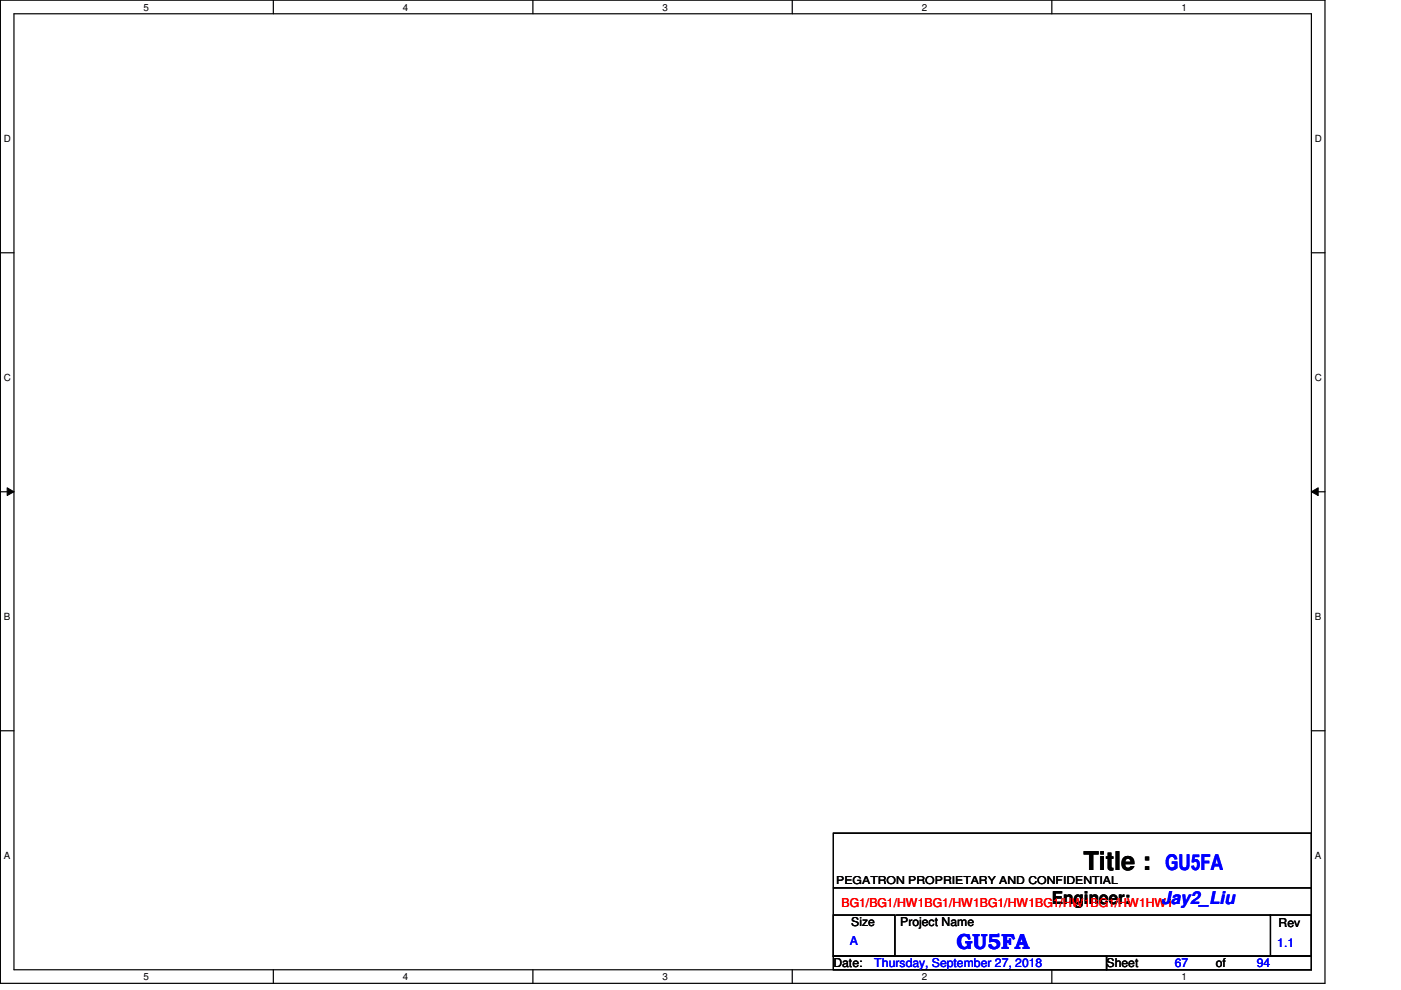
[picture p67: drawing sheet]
<svg xmlns="http://www.w3.org/2000/svg" width="297mm" height="210mm" viewBox="0 0 297 210" stroke-linecap="round" stroke-linejoin="round" font-family="sans-serif">
<defs><g id="words">
<text font-size="5.5" x="229.7" y="184.4">Title :</text>
<g font-size="4.6" fill="#00f">
<text x="247.1" y="184.5">GU5FA</text>
<text x="202.8" y="201.3">GU5FA</text>
</g>
<text font-size="3.7" x="223" y="191.7">Engineer:</text>
<text font-size="3.7" fill="#00f" x="246.2" y="191.6">Jay2_Liu</text>
<text font-size="2.6" fill="#f00" x="178.4" y="192.3">BG1/BG1/HW1BG1/HW1BG1/HW1BG1/HW1BG1/HW1HW1</text>
<g font-size="2.6">
<text x="180.5" y="196.3">Size</text>
<text x="190.9" y="196.3">Project Name</text>
<text x="271.1" y="196.6">Rev</text>
<text x="176.7" y="205.1">Date:</text>
<text x="234.6" y="205.1">Sheet</text>
<text x="257.8" y="205.1">of</text>
</g>
<g font-size="2.6" fill="#00f">
<text x="180.2" y="200.4">A</text>
<text x="270.8" y="200.7">1.1</text>
<text x="185.4" y="205.1">Thursday, September 27, 2018</text>
<text x="249.1" y="205.1">67</text>
<text x="266.4" y="205.1">94</text>
</g>
<text font-size="2.3" x="177.3" y="187.4">PEGATRON PROPRIETARY AND CONFIDENTIAL</text>
<g font-size="2.1">
<text x="30.4" y="2.2">5</text>
<text x="85.4" y="2.2">4</text>
<text x="140.5" y="2.2">3</text>
<text x="195.4" y="2.2">2</text>
<text x="250.5" y="2.2">1</text>
<text x=".8" y="30.1">D</text>
<text x="278.8" y="30.1">D</text>
<text x=".8" y="80.8">C</text>
<text x="278.8" y="80.8">C</text>
<text x=".8" y="131.5">B</text>
<text x="278.8" y="131.5">B</text>
<text x=".8" y="182.2">A</text>
<text x="278.8" y="182.2">A</text>
<text x="30.4" y="207.8">5</text>
<text x="85.4" y="207.8">4</text>
<text x="140.5" y="207.8">3</text>
<text x="195.4" y="207.8">2</text>
<text x="250.5" y="207.8">1</text>
</g>
</g></defs>
<path d="M.1 0h280.8v208.5h-280.8zM3 2.9h275v202.7h-275z" fill="none" stroke="#000" stroke-width=".25"/>
<g fill="#fff">
<path d="M30.4 .3h1.2v2.4h-1.2z"/>
<path d="M30.4 205.9h1.2v2.3h-1.2z"/>
</g>
<path d="M58 0v2.9M58 205.6v2.9" fill="none" stroke="#000" stroke-width=".25"/>
<g fill="#fff">
<path d="M85.4 .3h1.2v2.4h-1.2z"/>
<path d="M85.4 205.9h1.2v2.3h-1.2z"/>
</g>
<path d="M113 0v2.9M113 205.6v2.9" fill="none" stroke="#000" stroke-width=".25"/>
<g fill="#fff">
<path d="M140.5 .3h1.1v2.4h-1.1z"/>
<path d="M140.5 205.9h1.1v2.3h-1.1z"/>
</g>
<path d="M168 0v2.9M168 205.6v2.9" fill="none" stroke="#000" stroke-width=".25"/>
<g fill="#fff">
<path d="M195.4 .3h1.2v2.4h-1.2z"/>
<path d="M195.4 205.9h1.2v2.3h-1.2z"/>
</g>
<path d="M223 0v2.9M223 205.6v2.9" fill="none" stroke="#000" stroke-width=".25"/>
<g fill="#fff">
<path d="M250.5 .3h1.1v2.4h-1.1z"/>
<path d="M250.5 205.9h1.1v2.3h-1.1z"/>
<path d="M.8 28.2h1.5v2.4h-1.5z"/>
<path d="M278.8 28.2h1.4v2.4h-1.4z"/>
<path d="M.8 78.9h1.5v2.3h-1.5z"/>
<path d="M278.8 78.9h1.4v2.3h-1.4z"/>
</g>
<path d="M.1 53.6h2.9M278 53.6h2.9" fill="none" stroke="#000" stroke-width=".25"/>
<g fill="#fff">
<path d="M.8 129.6h1.4v2.3h-1.4z"/>
<path d="M278.8 129.6h1.3v2.3h-1.3z"/>
</g>
<path d="M.1 104.3h2.9M278 104.3h2.9" fill="none" stroke="#000" stroke-width=".25"/>
<path d="M1.5 103.4l1.5 .9-1.5 .8zM278 104.3l1.5-.9v1.7z" fill="#000"/>
<path d="M1.5 103.4l1.5 .9-1.5 .8zM278 104.3l1.5-.9v1.7z" fill="none" stroke="#000" stroke-width=".21"/>
<g fill="#fff">
<path d="M.8 180.3h1.4v2.3h-1.4z"/>
<path d="M278.8 180.3h1.3v2.3h-1.3z"/>
</g>
<path d="M.1 154.9h2.9M278 154.9h2.9M176.7 176.7h101.3v26h-101.3zM176.7 194h13v8.7h-13zM176.7 188.3h101.3M190 194h79.4M269.4 194h8.6v8.7h-8.6zM269.4 194h.1M278 188.3h.1M176.7 202.7h57.9v2.9h-57.9zM234.6 202.7h43.4v2.9h-43.4z" fill="none" stroke="#000" stroke-width=".25"/>
<use href="#words"/>
</svg>
